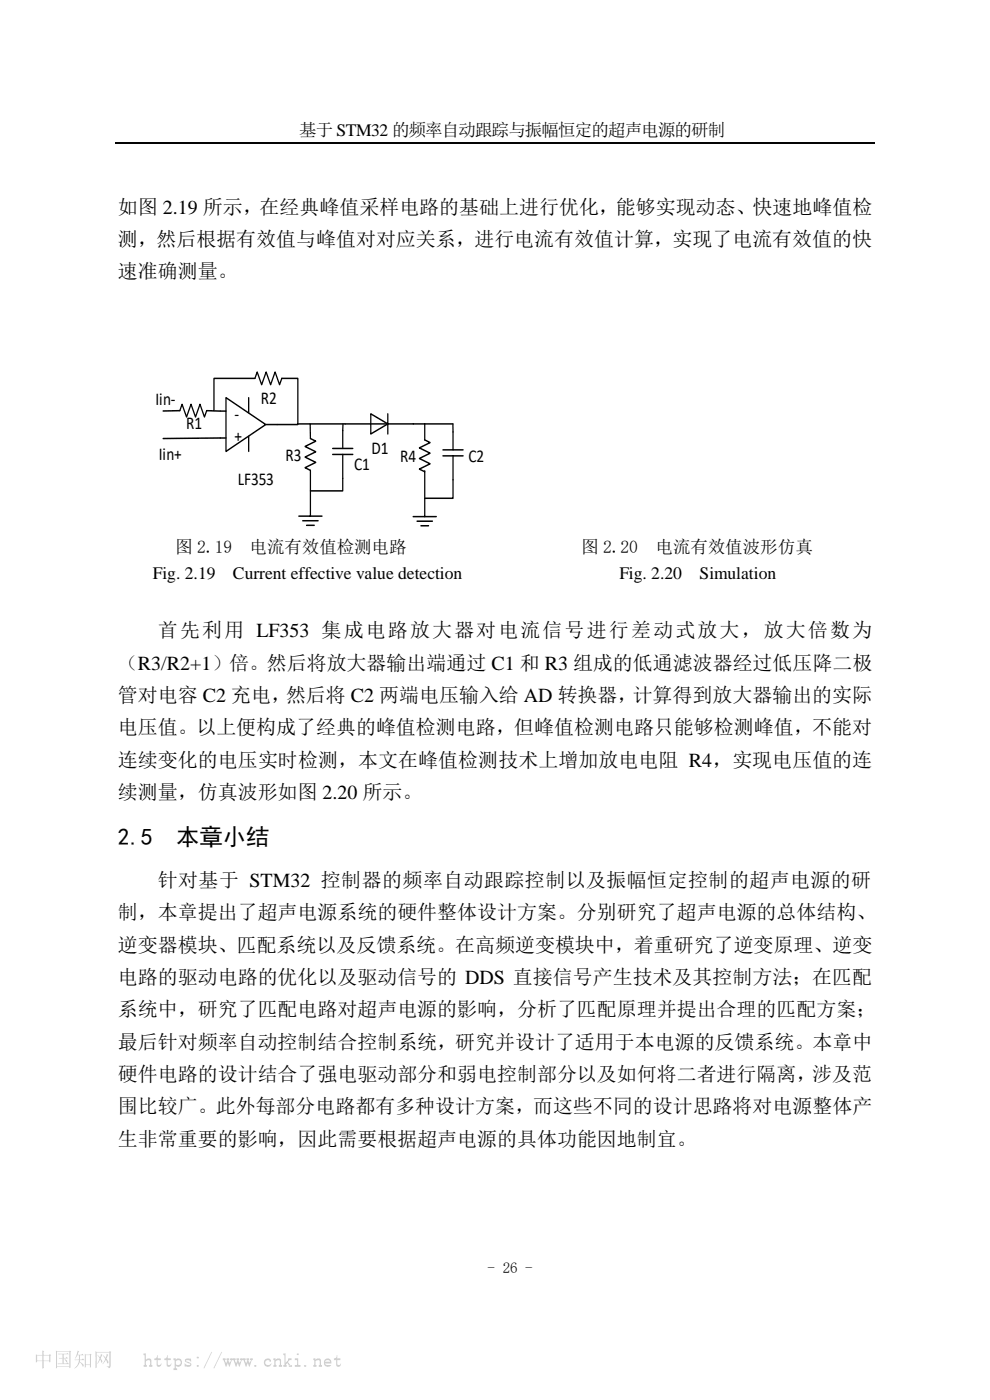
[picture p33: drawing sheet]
<svg xmlns="http://www.w3.org/2000/svg" width="210mm" height="297mm" viewBox="0 0 210 297" stroke-linecap="round" stroke-linejoin="round" font-family="sans-serif">
<defs><g id="words">
<g font-size="5">
<text x="25" y="179.2">2.5</text>
<text x="37.4" y="179.2">本章小结</text>
</g>
<g font-size="4.2">
<text x="25" y="45.3">如图 2.19 所示，在经典峰值采样电路的基础上进行优化，能够实现动态、快速地峰值检</text>
<text x="25" y="52.2">测，然后根据有效值与峰值对对应关系，进行电流有效值计算，实现了电流有效值的快</text>
<text x="25" y="59">速准确测量。</text>
<text x="33.5" y="135.2">首先利用 LF353 集成电路放大器对电流信号进行差动式放大，放大倍数为</text>
<text x="25" y="142.1">（R3/R2+1）倍。然后将放大器输出端通过 C1 和 R3 组成的低通滤波器经过低压降二极</text>
<text x="25" y="149">管对电容 C2 充电，然后将 C2 两端电压输入给 AD 转换器，计算得到放大器输出的实际</text>
<text x="25" y="155.8">电压值。以上便构成了经典的峰值检测电路，但峰值检测电路只能够检测峰值，不能对</text>
<text x="25" y="162.7">连续变化的电压实时检测，本文在峰值检测技术上增加放电电阻 R4，实现电压值的连</text>
<text x="25" y="169.6">续测量，仿真波形如图 2.20 所示。</text>
<text x="33.5" y="188.2">针对基于 STM32 控制器的频率自动跟踪控制以及振幅恒定控制的超声电源的研</text>
<text x="25" y="195">制，本章提出了超声电源系统的硬件整体设计方案。分别研究了超声电源的总体结构、</text>
<text x="25" y="201.9">逆变器模块、匹配系统以及反馈系统。在高频逆变模块中，着重研究了逆变原理、逆变</text>
<text x="25" y="208.7">电路的驱动电路的优化以及驱动信号的 DDS 直接信号产生技术及其控制方法；在匹配</text>
<text x="25" y="215.6">系统中，研究了匹配电路对超声电源的影响，分析了匹配原理并提出合理的匹配方案；</text>
<text x="25" y="222.5">最后针对频率自动控制结合控制系统，研究并设计了适用于本电源的反馈系统。本章中</text>
<text x="25" y="229.3">硬件电路的设计结合了强电驱动部分和弱电控制部分以及如何将二者进行隔离，涉及范</text>
<text x="25" y="236.2">围比较广。此外每部分电路都有多种设计方案，而这些不同的设计思路将对电源整体产</text>
<text x="25" y="243">生非常重要的影响，因此需要根据超声电源的具体功能因地制宜。</text>
</g>
<g font-size="3.8">
<text x="33" y="86">Iin-</text>
<text x="49.7" y="89.2">-</text>
<text x="55.3" y="85.8">R2</text>
<text x="39.5" y="91">R1</text>
<text x="49.7" y="93.8">+</text>
<text x="33.7" y="97.5">Iin+</text>
<text x="60.6" y="97.8">R3</text>
<text x="75.1" y="99.8">C1</text>
<text x="78.8" y="96.3">D1</text>
<text x="84.9" y="98.1">R4</text>
<text x="99.4" y="98.1">C2</text>
<text x="50.4" y="103">LF353</text>
</g>
<g font-size="3.7">
<text x="63.4" y="28.8">基于 STM32 的频率自动跟踪与振幅恒定的超声电源的研制</text>
<text x="37.2" y="117.3">图 2.19</text>
<text x="52.9" y="117.3">电流有效值检测电路</text>
<text x="123.3" y="117.3">图 2.20</text>
<text x="139" y="117.3">电流有效值波形仿真</text>
<text x="32.4" y="122.9">Fig. 2.19</text>
<text x="49.4" y="122.9">Current effective value detection</text>
<text x="131.4" y="122.9">Fig. 2.20</text>
<text x="148.4" y="122.9">Simulation</text>
</g>
<text font-size="3.2" x="103.4" y="270">- 26 -</text>
</g></defs>
<path d="M24.5 30.3h161" fill="none" stroke="#000" stroke-width=".25"/>
<path d="M47.9 84.4l8.5 5.7-8.5 5.7z" fill="#fff"/>
<g fill="none" stroke="#000" stroke-width=".29">
<path d="M34.6 87.2l3.5-.1 .5-1.3 1 2.7 .9-2.7 1 2.7 .9-2.7 1 2.7 .4-1.4 4.1 .1M45.4 87.1v-6.8h8.7l.5-1.4 .9 2.7 1-2.7 .9 2.7 1-2.7 .9 2.7 .5-1.3h3.4v9.8h-6.8M47.9 84.4l8.5 5.7-8.5 5.7zM47.9 92.9l-13.3 .1M52.8 84.4v3.2M52.8 92.6v3.2M63.1 89.9h10.1M65.8 93l1.2 .6-2.3 1.1 2.3 1.1-2.3 1.2 2.3 1.1-2.3 1.1 1.1 .6v9.7M70.6 95.1h4.3M70.6 96.4h4.3M72.7 91.3v3.8M72.7 96.4v7.7h-6.9"/>
<path d="M63.4 109.5h4.9M64.2 110.5h3.3M65 111.4h1.7"/>
</g>
<path d="M78.7 87.8l3.6 2.1-3.6 2.2z" fill="#fff"/>
<g fill="none" stroke="#000" stroke-width=".29">
<path d="M65.8 89.9v3.1M72.8 89.9l-.1 1.4M73.2 89.9h16.9v3.4l1.1 .6-2.2 1.1 2.2 1.1-2.2 1.2 2.2 1.1-2.2 1.1 1.1 .6M78.7 87.8l3.6 2.1-3.6 2.2zM82.3 87.8v4.3M90.1 89.9h6v5.5M90.1 99.9v9.7M94 95.4h4.2M94 96.7h4.2M96.1 96.7v9h-6M87.6 109.6h5M88.5 110.6h3.2"/>
<path d="M89.3 111.5h1.6"/>
</g>
<g fill="#ccc">
<path d="M9.2 287.6v1h1.2v-1zM7.6 287.3l.3 .2h1.1v-1l.4 .2-.2 .1v.7h1.2l.1-.2 .3 .2-.1 .1v1.3l-.3 .1v-.2h-1.2v.5a.83 .83 0 0 1-.2 1.1v-1.6h-1.1v.1l-.3 .2zM7.9 287.6v1h1.1v-1z" fill-rule="evenodd"/>
<path d="M12.3 287.2h1.8l.2-.2 .3 .3h-1.1v.8h.4l.2-.2 .4 .3h-1v1.1h.6l.2-.3 .3 .4h-2.3l-.1-.1h1.1v-1.1h-.7l-.1-.1h.8v-.8h-.8zM13.7 288.3l.5 .3 .1 .2-.2 .2zM11.9 286.5l.2 .2h2.6l.1-.2 .3 .2-.1 .2v3.2l-.3 .1v-.3h-2.6v.3l-.2 .1zM12.1 286.8v3h2.6v-3z" fill-rule="evenodd"/>
<path d="M18 287.2l.2 .2h.8l.2-.2 .2 .2-.1 .1v2.5l-.2 .1v-.5h-.9v.4l-.2 .1zM18.2 287.5v2h.9v-2zM16.5 286.5l.3 .2-.4 .7h.8l.3-.2 .2 .3h-.7v.9h.4l.2-.2 .3 .3h-.9l-.1 .4 .7 .5a.36 .36 0 0 1 0 .6l-.7-1a1.71 1.71 0 0 1-1.1 1.3 2.42 2.42 0 0 0 1-1.8l-.9 .1-.1-.2h1v-.9h-.4l-.5 .7z" fill-rule="evenodd"/>
<path d="M20.7 287.5l.5 .5 .2-.8 .3 .3a.76 .76 0 0 0 0 1.3l-.2 .3-.2-.7-.6 1 .2-.6a.82 .82 0 0 0-.2-1.3zM21.8 287.5l.6 .6 .2-.9 .4 .3a.97 .97 0 0 0 0 1.4l-.2 .4-.3-.8-.8 .9 .2-.3a.92 .92 0 0 0-.1-1.6zM20.2 286.6l.3 .2h2.7l.1-.2 .3 .2-.1 3-.2 .4-.2 .1-.5-.3 .6-.2v-2.9h-2.7v3.2l-.3 .2z" fill-rule="evenodd"/>
<path d="M30.4 287.1h.5v1.4a.63 .63 0 0 1 .7-.3 .63 .63 0 0 1 .5 .4v.9l.2 .1v.4h-.7v-.4l.3-.1v-.7a.51 .51 0 0 0-.5-.3 .51 .51 0 0 0-.5 .3v.7l.3 .1v.4h-.7v-.4l.2-.1v-1.9l-.3-.1z" fill-rule="evenodd"/>
<path d="M33.3 287.5l.1 .7h.7v.3h-.7v.9a.38 .38 0 0 0 .5 .2 .38 .38 0 0 0 .3-.4 .5 .5 0 0 1-.4 .7 .5 .5 0 0 1-.6-.4v-1h-.5v-.3l.5-.2z" fill-rule="evenodd"/>
<path d="M35.5 287.5l.1 .7h.6v.3h-.6v.9a.38 .38 0 0 0 .4 .2 .38 .38 0 0 0 .3-.4 .5 .5 0 0 1-.3 .7 .5 .5 0 0 1-.7-.4v-1h-.4v-.3l.5-.2z" fill-rule="evenodd"/>
<path d="M36.8 288.2h.5v.3a.8 .8 0 0 1 1.1-.1 .8 .8 0 0 1 .1 1.1 .77 .77 0 0 1-1.2 .2v.6h.3v.4h-.8v-.4l.2-.1v-1.6l-.2-.1zM37.3 288.8v.6a.57 .57 0 0 0 .8 .1 .57 .57 0 0 0 0-.8 .57 .57 0 0 0-.8 .1z" fill-rule="evenodd"/>
<path d="M39.4 288.3l1.1-.1 .1 .7a.86 .86 0 0 0-1.2-.2l.4 .2a.56 .56 0 0 1 .7 .3 .56 .56 0 0 1-.2 .7l-1.1 .1v-.8a.82 .82 0 0 0 1.2 .2l-.4-.2a.6 .6 0 0 1-.6-.2 .6 .6 0 0 1 0-.7z" fill-rule="evenodd"/>
<path d="M41.7 288a.25 .25 0 0 1 .5 0 .25 .25 0 0 1-.5 0zM41.7 289.8a.25 .25 0 0 1 .5 0 .25 .25 0 0 1-.5 0z" fill-rule="evenodd"/>
<path d="M44.9 286.8l.1 .1-1.7 3.4-.1-.1z" fill-rule="evenodd"/>
<path d="M47 286.8l.1 .1-1.7 3.4-.1-.1z" fill-rule="evenodd"/>
<path d="M47.3 288.2h.6l-.2 .5 .3 .5 .3-.7h-.3v-.3h.6v.3l-.2 .1 .3 .5 .3-.5-.2-.1v-.3h.6v.3l-.3 .1-.4 1.4-.4-.9-.4 .9-.4-1.3-.2-.2z" fill-rule="evenodd"/>
<path d="M49.4 288.2h.6l-.2 .5 .3 .5 .3-.7h-.2v-.3h.5v.3l-.1 .1 .2 .5 .3-.5-.2-.1v-.3h.6v.3l-.2 .1-.5 1.4-.4-.9-.4 .9-.4-1.3-.2-.2z" fill-rule="evenodd"/>
<path d="M51.5 288.2h.6l-.1 .5 .2 .5 .3-.7h-.2v-.3h.5v.3l-.1 .1 .3 .5 .2-.5-.1-.1v-.3h.5v.3l-.2 .1-.4 1.4-.4-.9-.5 .9-.4-1.3-.2-.2z" fill-rule="evenodd"/>
<path d="M56.2 288.4a.62 .62 0 0 1 .8-.3 .62 .62 0 0 1 .4 .8l-.2-.2a.57 .57 0 0 0-.8 0 .57 .57 0 0 0-.1 .8 .57 .57 0 0 0 .8 .1l.4-.4a.73 .73 0 0 1-.6 .8 .73 .73 0 0 1-.8-.4l-.1-.8z" fill-rule="evenodd"/>
<path d="M58 288.2h.5v.3a.64 .64 0 0 1 .6-.3 .64 .64 0 0 1 .5 .4v.9l.2 .1v.4h-.6v-.4l.2-.1v-.7a.53 .53 0 0 0-.9 0v.7l.2 .1v.4h-.7v-.4l.2-.1v-1h-.2z" fill-rule="evenodd"/>
<path d="M60.1 287.1h.5v2l.7-.6h-.2v-.3h.7v.3h-.3l-.4 .5 .6 .7 .2-.1v.4h-.6v-.4h.2l-.1 .2-.5-.7-.3 .5h.2v.4h-.7v-.4l.3-.1v-1.9l-.3-.1z" fill-rule="evenodd"/>
<path d="M62.5 288.2h.8v1.3l.4 .1v.4h-1.2v-.4l.5-.1v-.9l-.5-.1zM63 287.3a.2 .2 0 0 1 .4 0 .2 .2 0 0 1-.4 0z" fill-rule="evenodd"/>
<path d="M66.5 288.2h.4v.3a.64 .64 0 0 1 .7-.3 .64 .64 0 0 1 .5 .4v.9l.2 .1v.4h-.7v-.4l.2-.1v-.7a.53 .53 0 0 0-.9 0v.7l.2 .1v.4h-.6v-.4l.2-.1v-1h-.2z" fill-rule="evenodd"/>
<path d="M69 288.7v.2h1a.62 .62 0 0 0-1-.2zM68.9 288.4a.82 .82 0 0 1 1-.1 .82 .82 0 0 1 .4 .9h-1.3a1.07 1.07 0 0 0 1.2 .4h.1a.9 .9 0 0 1-1.3 .1 .9 .9 0 0 1-.1-1.3z" fill-rule="evenodd"/>
<path d="M71.4 287.5l.1 .7h.7v.3h-.7v.9a.38 .38 0 0 0 .5 .2 .38 .38 0 0 0 .3-.4 .5 .5 0 0 1-.4 .7 .5 .5 0 0 1-.6-.4v-1h-.5v-.3l.5-.2z" fill-rule="evenodd"/>
<circle cx="54.1" cy="289.7" r=".21"/>
<circle cx="64.7" cy="289.7" r=".21"/>
</g>
<use href="#words"/>
</svg>
